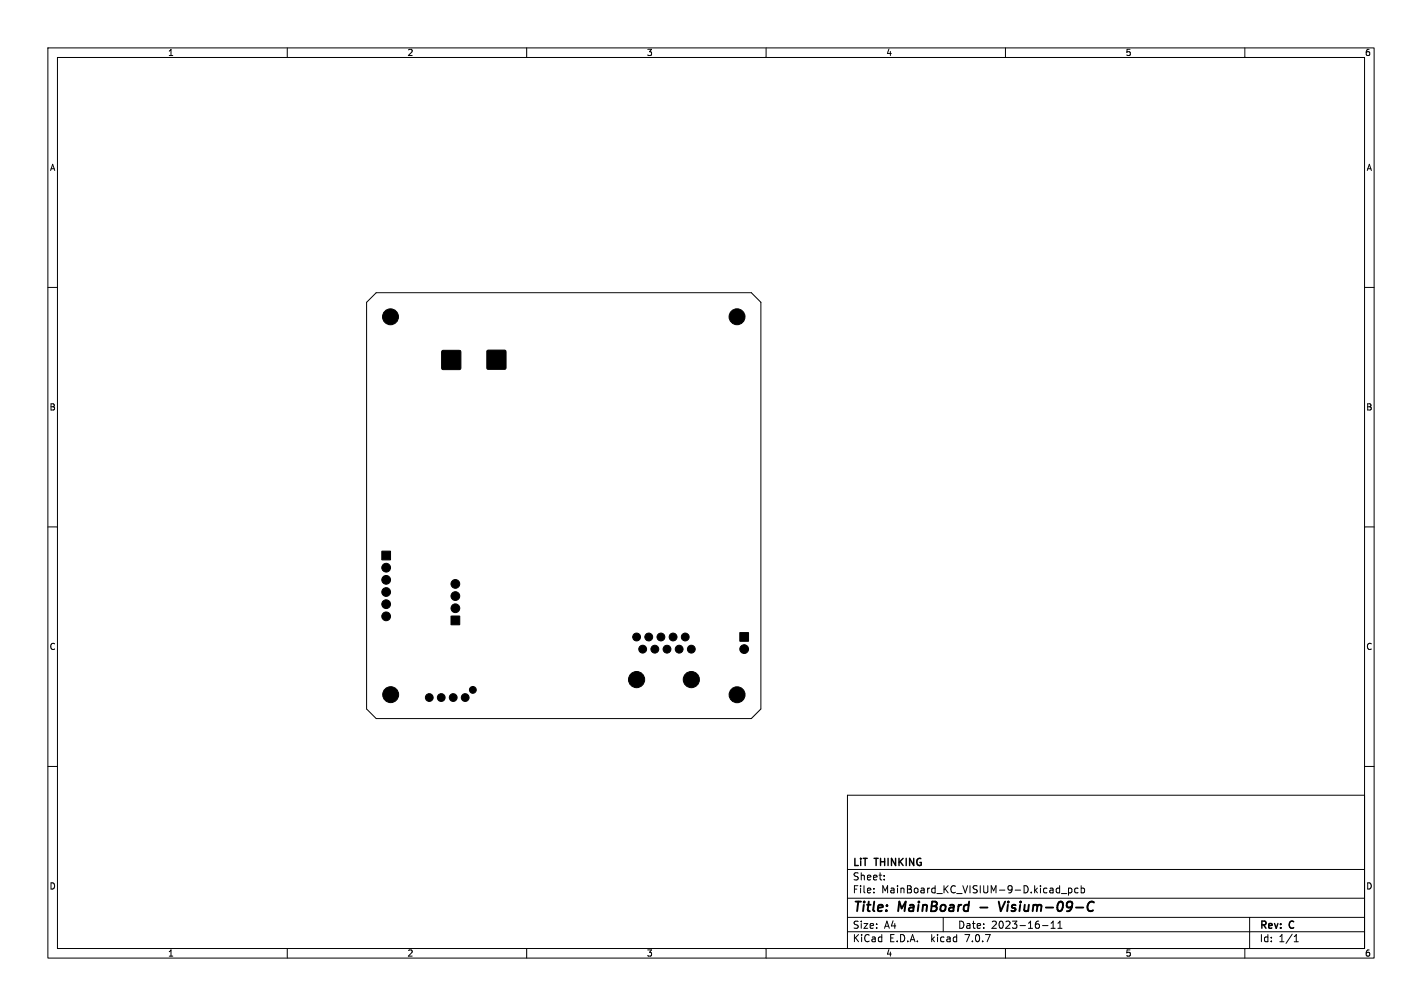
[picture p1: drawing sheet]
<svg xmlns="http://www.w3.org/2000/svg" width="297mm" height="210mm" viewBox="0 0 297 210" stroke-linecap="round" stroke-linejoin="round" font-family="sans-serif">
<defs><g id="words">
<g font-size="2.8">
<text x="178" y="190.9">Title:</text>
<text x="187.7" y="190.9">MainBoard</text>
<text x="210.3" y="190.9">Visium-09-C</text>
</g>
<g font-size="2.1">
<text x="178" y="184">Sheet:</text>
<text x="178" y="181.2">LiT</text>
<text x="182.8" y="181.2">THINKING</text>
<text x="178" y="186.7">File:</text>
<text x="184.1" y="186.7">MainBoard_KC_VISIUM-9-D.kicad_pcb</text>
<text x="178" y="196.9">KiCad</text>
<text x="178" y="194.1">Size:</text>
<text x="184.7" y="194.1">A4</text>
<text x="185.7" y="196.9">E.D.A.</text>
<text x="194.6" y="196.9">kicad</text>
<text x="200" y="194.1">Date:</text>
<text x="201.8" y="196.9">7.0.7</text>
<text x="207" y="194.1">2023-16-11</text>
<text x="263" y="194.3">Rev:</text>
<text x="263" y="196.9">Id:</text>
<text x="267.1" y="196.9">1/1</text>
<text x="269.4" y="194.3">C</text>
</g>
<g font-size="1.8">
<text x="35" y="11.9">1</text>
<text x="85" y="11.9">2</text>
<text x="135" y="11.9">3</text>
<text x="185" y="11.9">4</text>
<text x="235" y="11.9">5</text>
<text x="285" y="11.9">6</text>
<text x="10.3" y="35.9">A</text>
<text x="285.4" y="35.9">A</text>
<text x="10.3" y="85.9">B</text>
<text x="285.3" y="85.9">B</text>
<text x="10.3" y="135.9">C</text>
<text x="285.3" y="135.9">C</text>
<text x="10.3" y="185.9">D</text>
<text x="285.3" y="185.9">D</text>
<text x="35" y="199.9">1</text>
<text x="85" y="199.9">2</text>
<text x="135" y="199.9">3</text>
<text x="185" y="199.9">4</text>
<text x="235" y="199.9">5</text>
<text x="285" y="199.9">6</text>
</g>
</g></defs>
<g fill="none" stroke="#000" stroke-width=".21">
<path d="M10 10h277v190h-277zM12 12h273v186h-273zM60 10v2M110 10v2M160 10v2M210 10v2M260 10v2M10 60h2M285 60h2M78.6 61.1h78.3l2 2v84.9l-2 2h-78.3l-2-2v-84.9zM10 110h2M285 110h2"/>
<path d="M10 160h2M285 160h2M177 166h108v32h-108zM60 198v2M110 198v2M160 198v2M177 194.5h108M177 191.5h108M177 187.5h108M177 181.5h108M182.5 186.3v.1M182.5 185.5v.1"/>
<path d="M184.7 183.6v.1M184.7 182.8v.1M197 191.5v3M210 198v2M217.7 193.2h1.2M219.5 193.8h.9M219.5 192.7l.5-.4v1.5M221 193.8h.8M221 192.7l.4-.4v1.5M221.2 185.4l.1 .1M221.3 184.9v1.5M221.3 186.3l-.1 .1"/>
<path d="M221.7 186.5h1.1M223.2 185.4v1.5M223.2 185.5l.4-.1 .3 .3-.2 .6h-.5M225.2 185.5l-.5-.1-.2 .3 .1 .6h.6M225.8 185.5l.4-.1 .3 .3-.1 .6h-.6M225.8 184.9v1.5M260 198v2M261 191.5v6.5M270.3 196.6h.9M270.3 195.5l.4-.4v1.5"/>
</g>
<path d="M204.7 189.4h1.6M208.6 188.2l.4 2 .9-2M228.3 190l-.4 .2-.5-.1M228.5 188.4l-.1-.1a.76 .76 0 0 0-1 .2" fill="none" stroke="#000" stroke-width=".4"/>
<g fill="#000" stroke="#000" stroke-width=".21">
<path d="M92.3 73.3l.2-.2 3.6 .1 .2 .2-.1 3.6-.3 .2-3.5-.1-.2-.3zM101.8 73.1h3.6l.2 .1 .1 3.6-.1 .3h-3.6l-.3-.1v-3.6zM79.8 115.1h1.8v1.8h-1.8zM94.2 128.6h1.8v1.8h-1.8zM154.5 132.1h1.8v1.8h-1.8z"/>
<circle cx="81.6" cy="66.1" r="1.66"/>
<circle cx="153.9" cy="66.1" r="1.66"/>
<circle cx="80.7" cy="118.5" r=".91"/>
<circle cx="80.7" cy="128.7" r=".91"/>
<circle cx="80.7" cy="126.1" r=".91"/>
<circle cx="80.7" cy="123.6" r=".91"/>
<circle cx="80.7" cy="121" r=".91"/>
<circle cx="95.1" cy="124.4" r=".91"/>
<circle cx="95.1" cy="121.9" r=".91"/>
<circle cx="95.1" cy="127" r=".91"/>
<circle cx="133" cy="133" r=".82"/>
<circle cx="134.2" cy="135.5" r=".82"/>
<circle cx="135.5" cy="133" r=".82"/>
<circle cx="136.8" cy="135.5" r=".82"/>
<circle cx="138" cy="133" r=".82"/>
<circle cx="139.3" cy="135.5" r=".82"/>
<circle cx="140.6" cy="133" r=".82"/>
<circle cx="141.8" cy="135.5" r=".82"/>
<circle cx="143.1" cy="133" r=".82"/>
<circle cx="144.4" cy="135.5" r=".82"/>
<circle cx="155.4" cy="135.5" r=".91"/>
<circle cx="81.6" cy="145" r="1.66"/>
<circle cx="89.7" cy="145.6" r=".81"/>
<circle cx="92.2" cy="145.6" r=".81"/>
<circle cx="94.7" cy="145.6" r=".81"/>
<circle cx="97.2" cy="145.6" r=".81"/>
<circle cx="98.8" cy="144" r=".71"/>
<circle cx="133" cy="141.9" r="1.69"/>
<circle cx="144.4" cy="141.9" r="1.69"/>
<circle cx="153.9" cy="145" r="1.66"/>
</g>
<use href="#words"/>
</svg>
